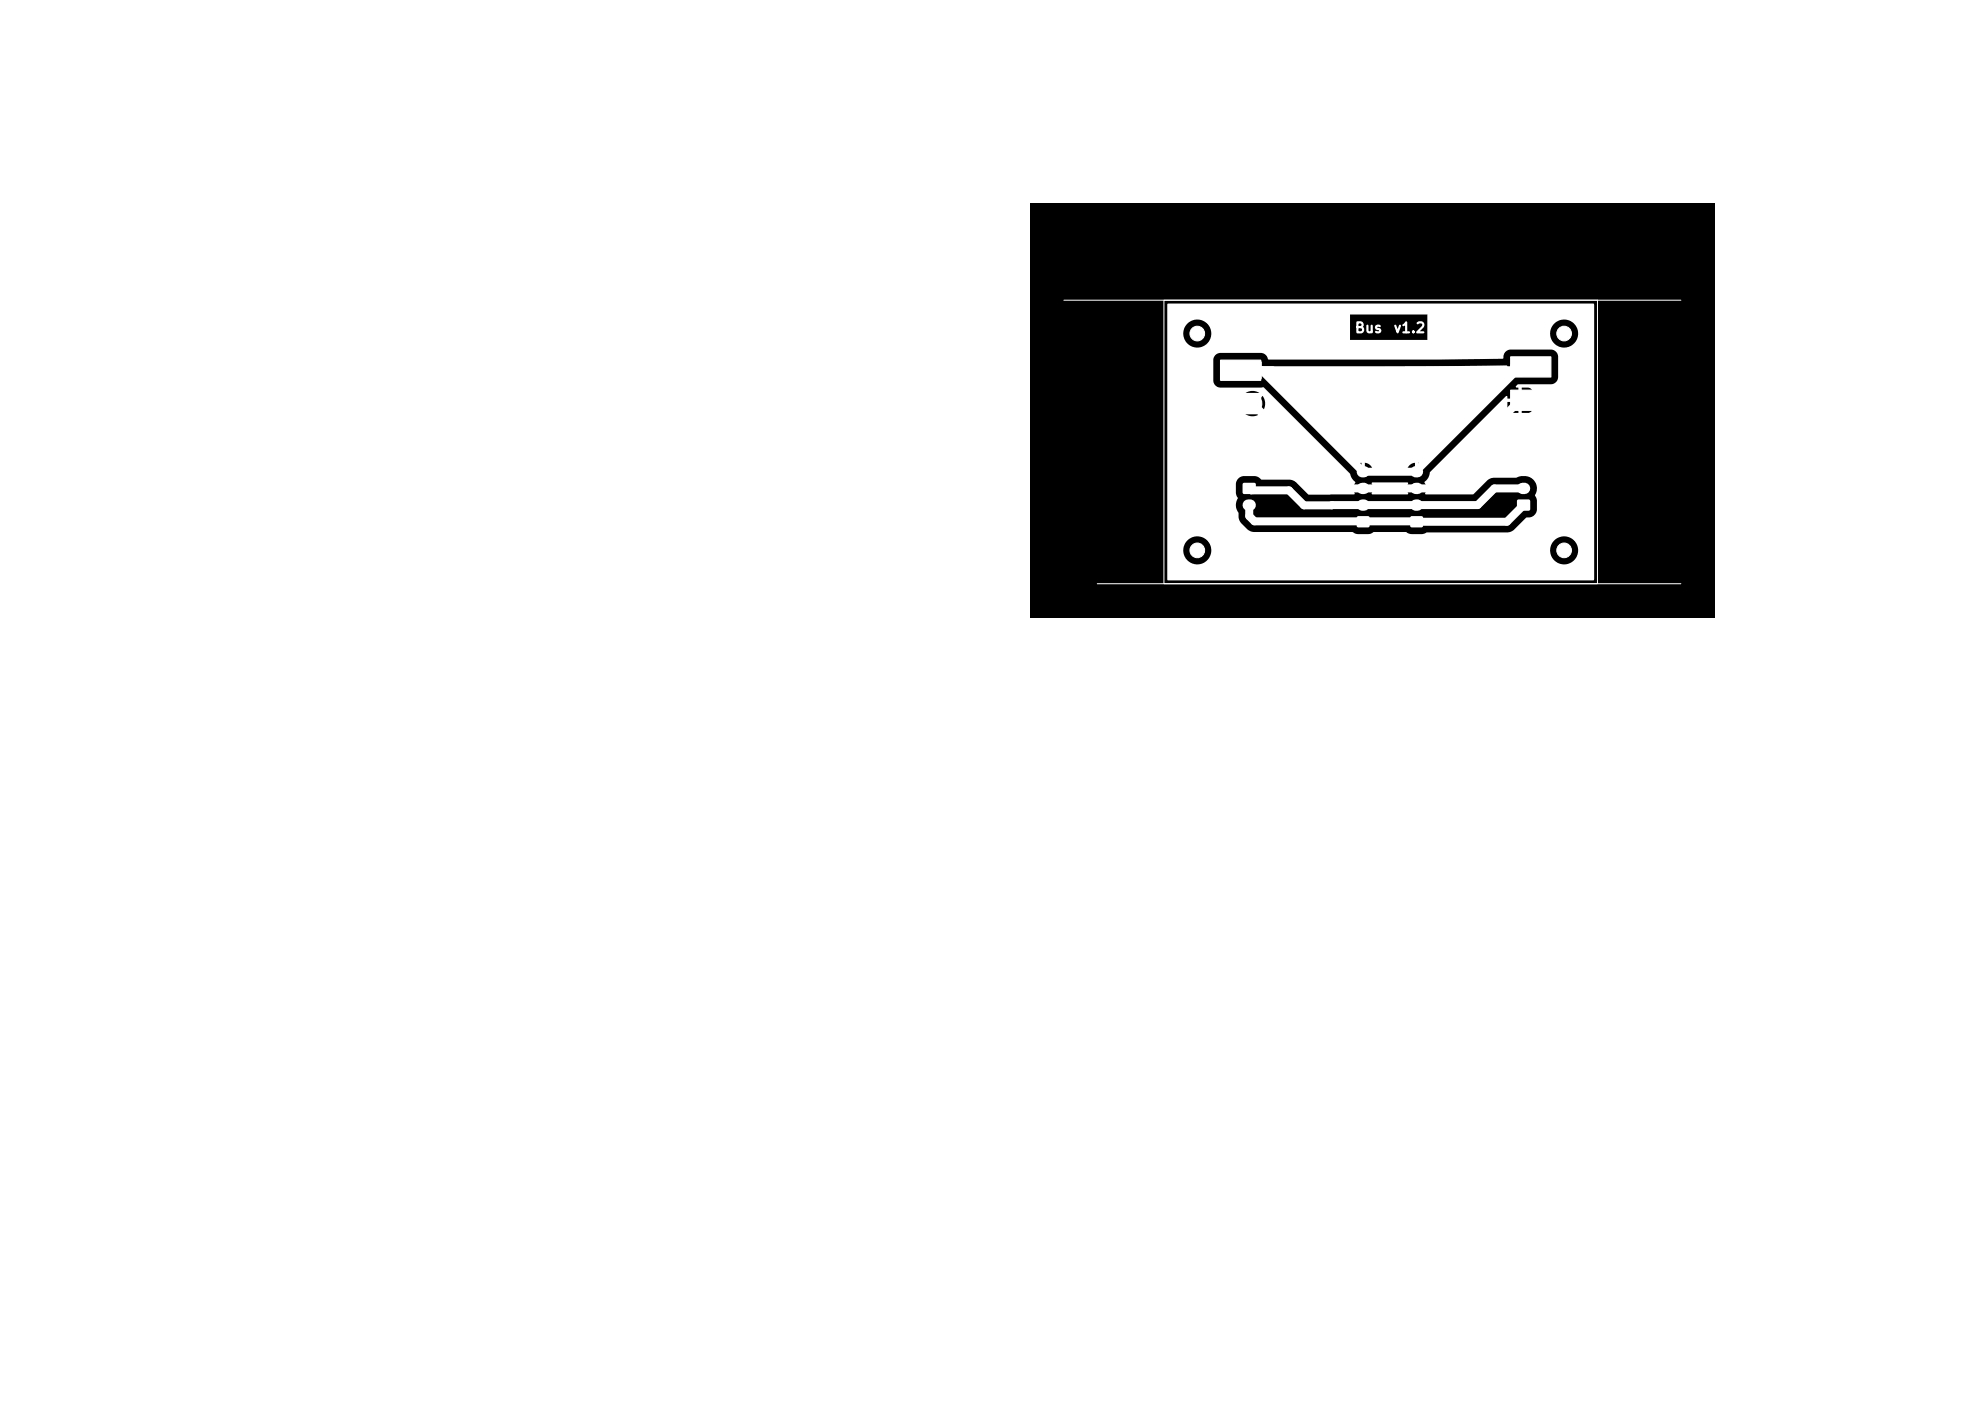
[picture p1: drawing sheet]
<svg xmlns="http://www.w3.org/2000/svg" width="297mm" height="210mm" viewBox="0 0 297 210" stroke-linecap="round" stroke-linejoin="round" font-family="sans-serif">
<defs><g id="words">
<g font-size="1.5" fill="#fff">
<text x="203" y="50.3">Bus</text>
<text x="208.8" y="50.3">v1.2</text>
</g>
</g></defs>
<path d="M154.5 30.5h102.5v62.1h-102.5z" fill="#000"/>
<g fill="#fff" stroke="#fff" stroke-width=".2">
<path d="M226.5 58.5h6v3h-6z"/>
<path d="M226.5 53.5h6v3h-6z"/>
<path d="M183 59h6v3h-6z"/>
<path d="M183 54h6v3h-6z"/>
</g>
<path d="M186.5 54.2h2.6v2.6h-2.6z" fill="#fff"/>
<circle cx="187.8" cy="60.5" r="1.4" fill="#fff" stroke="#fff" stroke-width=".15"/>
<path d="M211.5 77.4h1.8v1.6h-1.8z" fill="#fff"/>
<path d="M212.3 75.7h.2M212.3 73.2h.2M212.3 70.7h.2" fill="none" stroke="#fff" stroke-width="1.7"/>
<path d="M186.4 72.4h1.8v1.6h-1.8z" fill="#fff"/>
<path d="M187.1 75.7h.3" fill="none" stroke="#fff" stroke-width="1.7"/>
<path d="M203.5 77.4h1.8v1.6h-1.8z" fill="#fff"/>
<path d="M204.2 75.7h.3M204.2 73.2h.3M204.2 70.7h.3" fill="none" stroke="#fff" stroke-width="1.7"/>
<path d="M227.5 74.9h1.8v1.6h-1.8z" fill="#fff"/>
<path d="M228.3 73.2h.3" fill="none" stroke="#fff" stroke-width="1.7"/>
<path d="M226.6 58.7h2.6v2.6h-2.6z" fill="#fff"/>
<g fill="#fff" stroke="#fff" stroke-width=".15">
<circle cx="227.9" cy="55" r="1.4"/>
<circle cx="179.5" cy="50" r="1.1"/>
<circle cx="234.5" cy="82.5" r="1.1"/>
<circle cx="234.5" cy="50" r="1.1"/>
<circle cx="179.5" cy="82.5" r="1.1"/>
</g>
<path d="M187.8 55.5h39.6M227.9 55l-15.5 15.5v.2h-8l-15.2-15.2M187.3 73.2l.3 .3h5.7l2.2 2.3 26-.1 2.5-2.5h4.4M187.3 75.7v1.7l.8 .7 24.3 .1h13.5l2.5-2.5M204.4 78.1v.1M227.9 60l-13.2 13.2h-14.2l-12.7-12.7" fill="none" stroke="#fff" stroke-width="1.2"/>
<g fill="#fff">
<path d="M188.4 55.3l37.6-.5a2.42 2.42 0 0 0 .4 1.5l-13 13.3-.8-.2v.9h-.5v-.9a1.35 1.35 0 0 0-1.2 1l-.1 .1h-4.9l-.1-.1a1.35 1.35 0 0 0-1.2-1v.9h-.5v-.9l-.8 .2-13.6-13v-.9h-.9z"/>
<path d="M204.9 73h.9l-.2-.6 .2-.1h5.2l.1 .2-.2 .5h.9l.1 .3-.1 .2h-.9l.2 .5-.1 .1h-5.2l-.2-.1 .2-.5-.9-.1z"/>
<path d="M175 45.5h64v4.4h-2.4a2.1 2.1 0 0 0-2.7-1.9 2.1 2.1 0 0 0-1.3 3h-18.6v-3.9h-11.6v2.8h-20.8v-.3a2.1 2.1 0 0 0-3.4-1.2 2.1 2.1 0 0 0 .5 3.5 2.1 2.1 0 0 0 2.9-2h20.8v1.1h30.2a2.1 2.1 0 0 0 2.5 1 2.1 2.1 0 0 0 1.5-2.1h2.4v3.5h-5.4l-.2-.5-.2-.2-.6-.3h-6.2a1.21 1.21 0 0 0-1.1 1.4l-9.6 .1h-25.6a1.21 1.21 0 0 0-1.2-1h-6.2a1.11 1.11 0 0 0-.8 1v3.4a1.1 1.1 0 0 0 1 .8h6.5l2.4 2.3h-2.1l-.1-.5-.3-.6-.9 .9-.3-.4 .8-.8a1.88 1.88 0 0 0-2.3 0l.8 .8v.2l-.3 .2-.8-.9-.1 .1a1.89 1.89 0 0 0 .1 2.3l.8-.8 .1-.1 .2 .2v.2l-.8 .8a1.88 1.88 0 0 0 2.3 0l-.8-.8v-.1l.3-.3 .9 .9 .3-.6 .1-.7h2.1l10.6 10.7a2.23 2.23 0 0 0 .8 1.2l-.3 .7h.9l.1 .3-.1 .2h-.9l.2 .4-.1 .2h-6.8l-1.9-1.8-.7-.4h-4.6a1.25 1.25 0 0 0-.9-.5h-1.8l-.4 .1-.3 .3-.3 .7v1.5l.3 .6a2.19 2.19 0 0 0 .1 2.3v.8l.2 .5 1.1 1.2 .7 .3h15.1l.8 .4h1.7l.7-.4h4.8l.8 .4h1.7l.6-.3h12.1l.5-.1 .5-.3 1.8-1.8h.6a1.27 1.27 0 0 0 1-1.2v-1.5l-.3-.7a1.88 1.88 0 0 0-1.4-2.8h-.8l-.6 .2h-3.4l-.5 .1-.4 .3-2.2 2.1h-7l-.1-.1 .1-.5h-.8l-.1-.1v-.4h.9l-.2-.7a2.4 2.4 0 0 0 .8-1.6l11.4-11.3h.2v.3l1.2 .1v.4l-1.2 .1v.9a.74 .74 0 0 0 .7 .7h.9l.1-1.3 .4 .1v1.2l1.3-.1 .2-.2 .2-.3v-1l-1.1-.1-.2-.1v-.3l.2-.1h1.1v-1l-.2-.3-.4-.3h-1.1v1.1v.2l-.4-.1-.1-1.2h-.3l-.1-.1 .3-.4h5.1a1.1 1.1 0 0 0 1-1v-3.2h5.4v29h-2.4a2.11 2.11 0 0 0-2.1-2 2.11 2.11 0 0 0-2.1 2h-50.8v-.3a2.1 2.1 0 0 0-3.4-1.2 2.1 2.1 0 0 0 .5 3.5 2.1 2.1 0 0 0 2.9-2h50.8v.2a2.11 2.11 0 0 0 2.2 2 2.11 2.11 0 0 0 2-2.2h2.4l-.1 4.6h-63.8z"/>
</g>
<path d="M159.5 45h92.5M174.5 45h65v42.5h-65zM164.5 87.5h87.5" fill="none" stroke="#fff" stroke-width=".15"/>
<use href="#words"/>
</svg>
